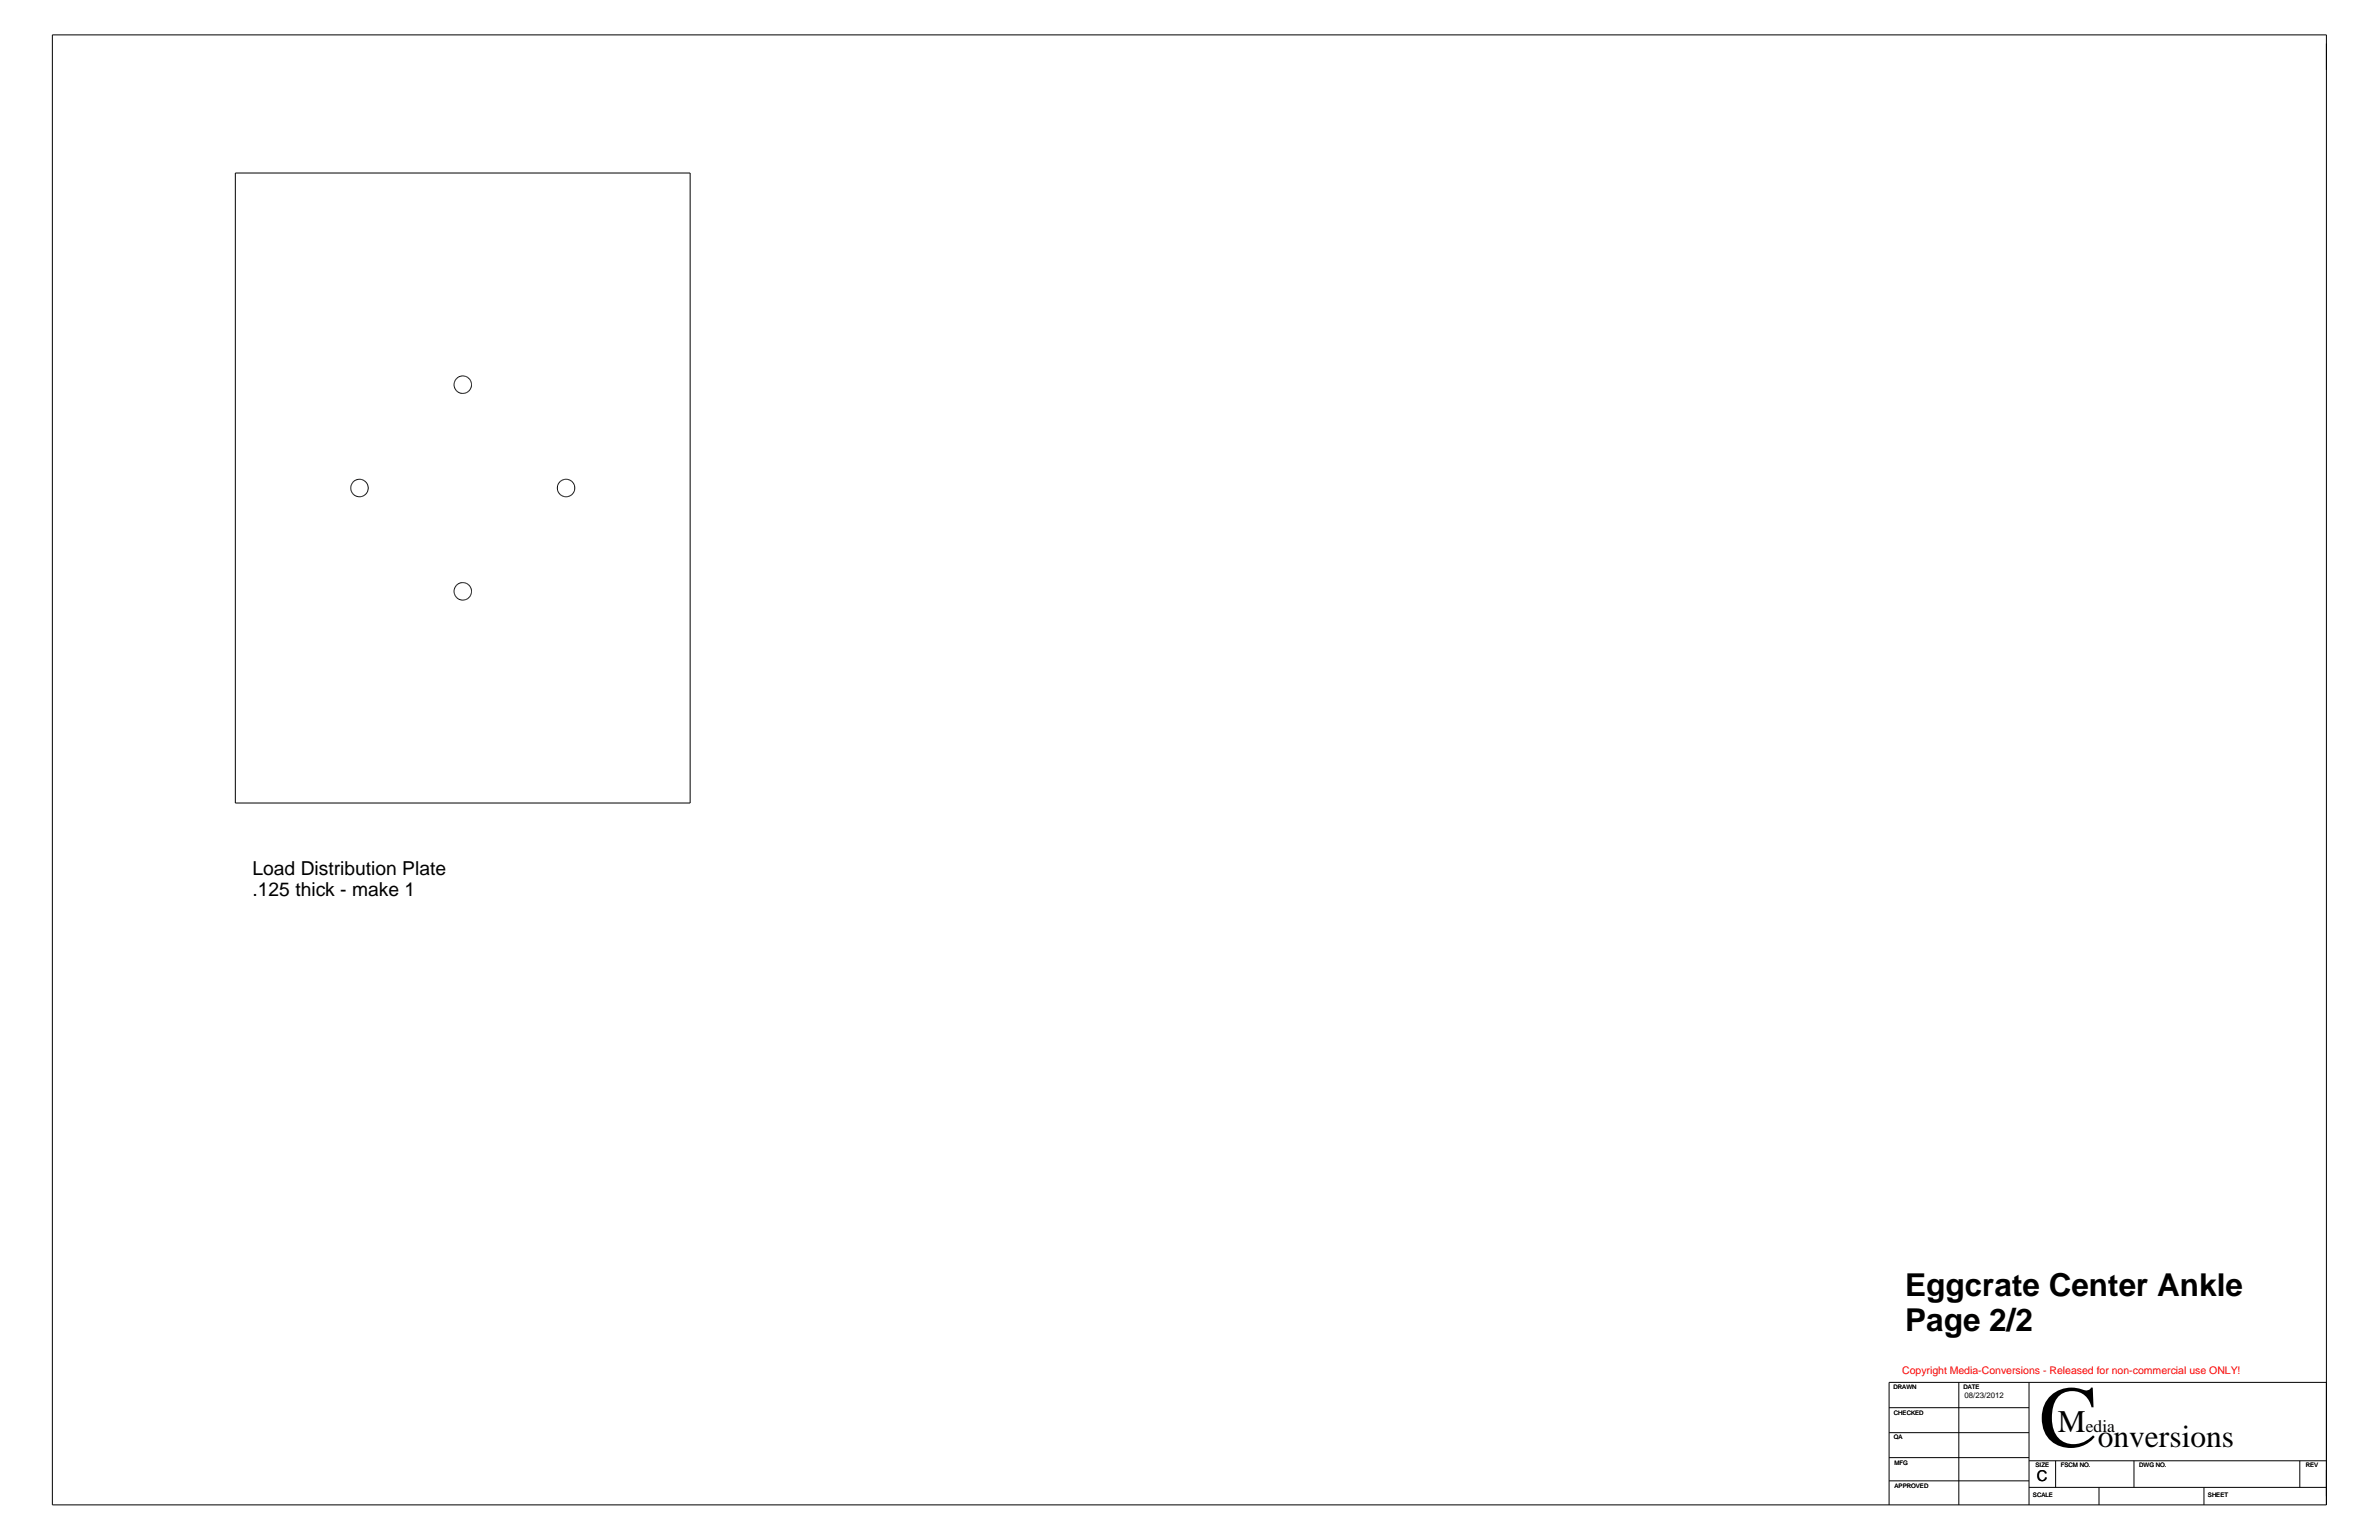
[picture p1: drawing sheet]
<svg xmlns="http://www.w3.org/2000/svg" width="864mm" height="559mm" viewBox="0 0 864 559" stroke-linecap="round" stroke-linejoin="round" font-family="sans-serif">
<defs><g id="words">
<text font-size="31.8" x="740.3" y="525">C</text>
<g font-size="11.4">
<text x="691.6" y="470.2">Eggcrate Center Ankle</text>
<text x="691.6" y="483">Page 2/2</text>
<text x="747.1" y="519.6">M</text>
<text x="761.5" y="524.9">onversions</text>
</g>
<g font-size="7">
<text x="91.7" y="317.4">Load Distribution Plate</text>
<text x="91.7" y="325.2">.125 thick - make 1</text>
</g>
<text font-size="6.3" x="757.2" y="519.6">edia</text>
<text font-size="5.4" x="739.4" y="537.4">C</text>
<text font-size="3.8" fill="#f00" x="690.5" y="498.6">Copyright Media-Conversions - Released for non-commercial use ONLY!</text>
<text font-size="2.8" x="713.1" y="507.3">08/23/2012</text>
<g font-size="2.2">
<text x="687.4" y="504.1">DRAWN</text>
<text x="712.7" y="504.2">DATE</text>
<text x="687.5" y="513.3">CHECKED</text>
<text x="687.5" y="522.3">QA</text>
<text x="687.7" y="531.5">MFG</text>
<text x="738.9" y="532.4">SIZE</text>
<text x="748.1" y="532.4">FSCM NO.</text>
<text x="776.6" y="532.4">DWG NO.</text>
<text x="837" y="532.4">REV</text>
<text x="687.7" y="540">APPROVED</text>
<text x="738" y="543.2">SCALE</text>
<text x="801.5" y="543.2">SHEET</text>
</g>
</g></defs>
<g fill="none" stroke="#000" stroke-width=".36">
<path d="M19 12.7h825.5v533.4h-825.5zM85.4 62.8h165.1v228.6h-165.1zM685.8 519.9h50.8M685.8 510.8h50.8M711.1 501.6v44.5M736.6 501.6v44.5M844.5 501.6h-158.7v44.5M685.8 528.9h50.8M685.8 537.3h50.8M736.6 539.7h107.9M736.6 530.1h107.9M746.2 530.1v9.6"/>
<path d="M762 539.7v6.4M774.7 530.1v9.6M800.1 539.7v6.4M834.9 530.1v9.6"/>
<circle cx="168" cy="139.6" r="3.2"/>
<circle cx="130.5" cy="177.1" r="3.2"/>
<circle cx="205.5" cy="177.1" r="3.2"/>
<circle cx="168" cy="214.6" r="3.2"/>
</g>
<use href="#words"/>
</svg>
